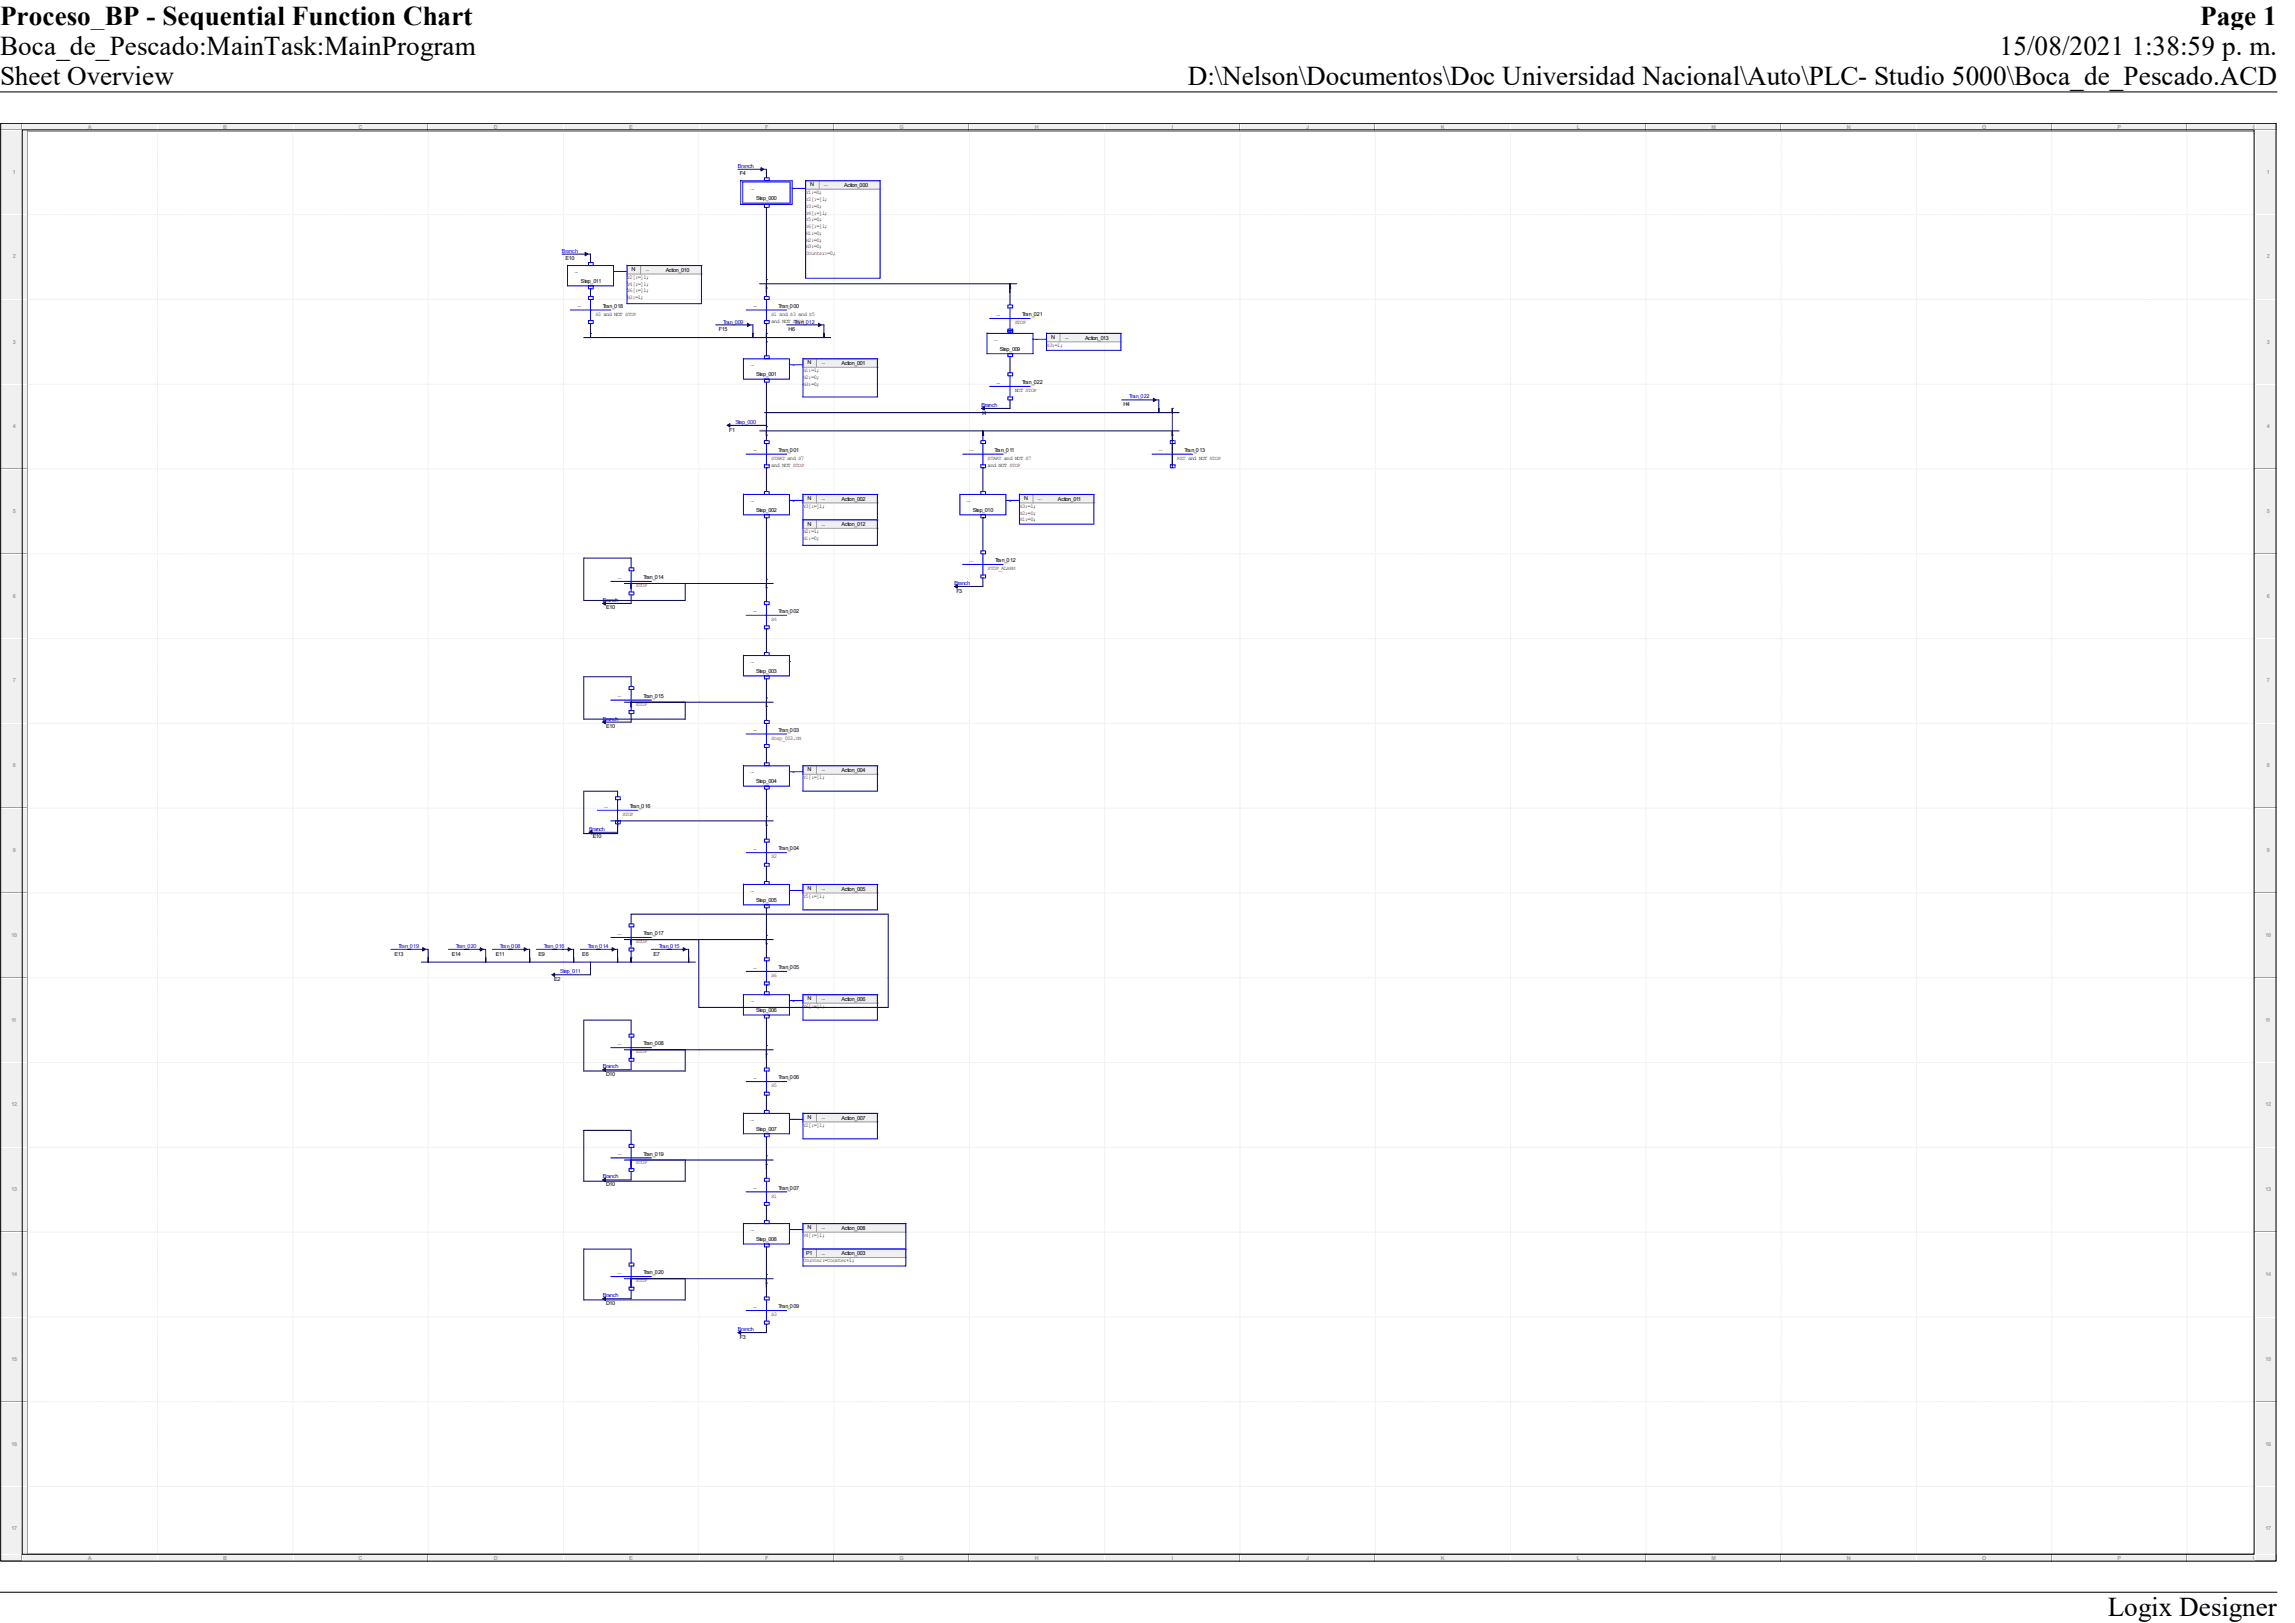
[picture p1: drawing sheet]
<svg xmlns="http://www.w3.org/2000/svg" width="297mm" height="210mm" viewBox="0 0 297 210" stroke-linecap="round" stroke-linejoin="round" font-family="sans-serif">
<defs><g id="words">
<g font-size="3.5">
<text x="0" y="3.2">Proceso_BP - Sequential Function Chart</text>
<text x="284.7" y="3.2">Page 1</text>
<text x="0" y="7.1">Boca_de_Pescado:MainTask:MainProgram</text>
<text x="0" y="11">Sheet Overview</text>
<text x="153.7" y="11">D:\Nelson\Documentos\Doc Universidad Nacional\Auto\PLC- Studio 5000\Boca_de_Pescado.ACD</text>
<text x="258.8" y="7.1">15/08/2021 1:38:59 p. m.</text>
<text x="272.8" y="209.2">Logix Designer</text>
</g>
<g font-size=".7" fill="#a0a0a0">
<text x="11.4" y="16.7">A</text>
<text x="28.9" y="16.7">B</text>
<text x="46.4" y="16.7">C</text>
<text x="63.9" y="16.7">D</text>
<text x="81.4" y="16.7">E</text>
<text x="99" y="16.7">F</text>
<text x="116.4" y="16.7">G</text>
<text x="133.9" y="16.7">H</text>
<text x="151.6" y="16.7">I</text>
<text x="169" y="16.7">J</text>
<text x="186.5" y="16.7">K</text>
<text x="204.1" y="16.7">L</text>
<text x="221.5" y="16.7">M</text>
<text x="239" y="16.7">N</text>
<text x="256.5" y="16.7">O</text>
<text x="274" y="16.7">P</text>
<text x="291.5" y="16.7">Q</text>
<text x="1.7" y="22.5">1</text>
<text x="293.4" y="22.5">1</text>
<text x="1.7" y="33.4">2</text>
<text x="293.4" y="33.4">2</text>
<text x="1.7" y="44.4">3</text>
<text x="293.4" y="44.4">3</text>
<text x="1.7" y="55.4">4</text>
<text x="293.4" y="55.4">4</text>
<text x="1.7" y="66.4">5</text>
<text x="293.4" y="66.4">5</text>
<text x="1.7" y="77.3">6</text>
<text x="293.4" y="77.3">6</text>
<text x="1.7" y="88.3">7</text>
<text x="293.4" y="88.3">7</text>
<text x="1.7" y="99.3">8</text>
<text x="293.4" y="99.3">8</text>
<text x="1.7" y="110.3">9</text>
<text x="293.4" y="110.3">9</text>
<text x="1.5" y="121.2">10</text>
<text x="293.2" y="121.2">10</text>
<text x="1.5" y="132.2">11</text>
<text x="293.2" y="132.2">11</text>
<text x="1.5" y="143.2">12</text>
<text x="293.2" y="143.2">12</text>
<text x="1.5" y="154.1">13</text>
<text x="293.2" y="154.1">13</text>
<text x="1.5" y="165.1">14</text>
<text x="293.2" y="165.1">14</text>
<text x="1.5" y="176.1">15</text>
<text x="293.2" y="176.1">15</text>
<text x="1.5" y="187.1">16</text>
<text x="293.2" y="187.1">16</text>
<text x="1.5" y="198">17</text>
<text x="11.4" y="201.9">A</text>
<text x="28.9" y="201.9">B</text>
<text x="46.4" y="201.9">C</text>
<text x="63.9" y="201.9">D</text>
<text x="81.4" y="201.9">E</text>
<text x="99" y="201.9">F</text>
<text x="116.4" y="201.9">G</text>
<text x="133.9" y="201.9">H</text>
<text x="151.6" y="201.9">I</text>
<text x="169" y="201.9">J</text>
<text x="186.5" y="201.9">K</text>
<text x="204.1" y="201.9">L</text>
<text x="221.5" y="201.9">M</text>
<text x="239" y="201.9">N</text>
<text x="256.5" y="201.9">O</text>
<text x="274" y="201.9">P</text>
<text x="291.5" y="201.9">Q</text>
<text x="293.2" y="198">17</text>
</g>
<g font-size=".7" fill="#00f">
<text x="95.5" y="21.7">Branch</text>
<text x="72.7" y="32.7">Branch</text>
<text x="93.6" y="41.9">Tran_009</text>
<text x="102.8" y="41.9">Tran_012</text>
<text x="127" y="52.7">Branch</text>
<text x="146.1" y="51.6">Tran_022</text>
<text x="95.2" y="54.9">Step_000</text>
<text x="78" y="77.9">Branch</text>
<text x="123.5" y="75.7">Branch</text>
<text x="78" y="93.3">Branch</text>
<text x="76.2" y="107.5">Branch</text>
<text x="51.6" y="122.6">Tran_019</text>
<text x="59" y="122.6">Tran_020</text>
<text x="64.7" y="122.6">Tran_008</text>
<text x="70.4" y="122.6">Tran_016</text>
<text x="72.5" y="125.9">Step_011</text>
<text x="76.1" y="122.6">Tran_014</text>
<text x="85.3" y="122.6">Tran_015</text>
<text x="78" y="138.2">Branch</text>
<text x="78" y="152.5">Branch</text>
<text x="78" y="167.9">Branch</text>
<text x="95.5" y="172.3">Branch</text>
</g>
<g font-size=".7">
<text x="95.8" y="22.7">F4</text>
<text x="97.1" y="24.6">...</text>
<text x="97.9" y="25.8">Step_000</text>
<text x="103" y="24.6">-</text>
<text x="104.9" y="24.1">N</text>
<text x="106.6" y="24.1">...</text>
<text x="109.3" y="24.2">Action_000</text>
<text x="73.2" y="33.7">E10</text>
<text x="74.3" y="35.3">...</text>
<text x="79.8" y="35.4">-</text>
<text x="81.7" y="35.1">N</text>
<text x="83.5" y="35.1">...</text>
<text x="86.1" y="35.2">Action_010</text>
<text x="74.7" y="39.8">...</text>
<text x="75.2" y="36.6">Step_011</text>
<text x="78" y="39.8">Tran_018</text>
<text x="97.5" y="39.8">...</text>
<text x="99.8" y="41.7">and NOT STOP</text>
<text x="100.8" y="39.8">Tran_000</text>
<text x="128.9" y="40.9">...</text>
<text x="132.3" y="40.9">Tran_021</text>
<text x="93" y="42.8">F15</text>
<text x="97.1" y="47.4">...</text>
<text x="102.1" y="42.8">H6</text>
<text x="102.6" y="47.5">-</text>
<text x="104.5" y="47.2">N</text>
<text x="106.3" y="47.2">...</text>
<text x="108.9" y="47.2">Action_001</text>
<text x="128.6" y="44.1">...</text>
<text x="129.4" y="45.4">Step_009</text>
<text x="134.1" y="44.2">-</text>
<text x="136.1" y="43.9">N</text>
<text x="137.8" y="43.9">...</text>
<text x="140.4" y="43.9">Action_013</text>
<text x="97.9" y="48.6">Step_001</text>
<text x="127.1" y="53.6">I4</text>
<text x="128.9" y="49.7">...</text>
<text x="131.3" y="50.8">NOT STOP</text>
<text x="132.3" y="49.7">Tran_022</text>
<text x="145.4" y="52.5">H4</text>
<text x="94.4" y="55.8">F1</text>
<text x="97.5" y="58.4">...</text>
<text x="100.8" y="58.5">Tran_001</text>
<text x="125.4" y="58.4">...</text>
<text x="128.7" y="58.5">Tran_011</text>
<text x="150" y="58.4">...</text>
<text x="153.3" y="58.5">Tran_013</text>
<text x="97.1" y="64.9">...</text>
<text x="99.8" y="60.4">and NOT STOP</text>
<text x="102.6" y="65">-</text>
<text x="104.5" y="64.7">N</text>
<text x="106.3" y="64.7">...</text>
<text x="108.9" y="64.8">Action_002</text>
<text x="125.1" y="64.9">...</text>
<text x="127.8" y="60.4">and NOT STOP</text>
<text x="130.6" y="65">-</text>
<text x="132.5" y="64.7">N</text>
<text x="134.3" y="64.7">...</text>
<text x="136.9" y="64.8">Action_011</text>
<text x="97.9" y="66.2">Step_002</text>
<text x="104.5" y="68">N</text>
<text x="106.3" y="68">...</text>
<text x="108.9" y="68.1">Action_012</text>
<text x="125.9" y="66.2">Step_010</text>
<text x="79.9" y="74.9">...</text>
<text x="83.3" y="74.9">Tran_014</text>
<text x="123.8" y="76.7">F3</text>
<text x="125.4" y="72.7">...</text>
<text x="128.8" y="72.7">Tran_012</text>
<text x="78.4" y="78.9">E10</text>
<text x="97.5" y="79.2">...</text>
<text x="100.8" y="79.3">Tran_002</text>
<text x="97.1" y="85.8">...</text>
<text x="97.9" y="87">Step_003</text>
<text x="78.4" y="94.2">E10</text>
<text x="79.9" y="90.3">...</text>
<text x="83.3" y="90.3">Tran_015</text>
<text x="97.5" y="94.6">...</text>
<text x="100.8" y="94.7">Tran_003</text>
<text x="97.1" y="100.1">...</text>
<text x="97.9" y="101.3">Step_004</text>
<text x="102.6" y="100.1">-</text>
<text x="104.5" y="99.8">N</text>
<text x="106.3" y="99.8">...</text>
<text x="108.9" y="99.9">Action_004</text>
<text x="78.2" y="104.5">...</text>
<text x="81.5" y="104.6">Tran_016</text>
<text x="76.7" y="108.5">E10</text>
<text x="97.5" y="110">...</text>
<text x="100.8" y="110">Tran_004</text>
<text x="97.1" y="115.4">...</text>
<text x="97.9" y="116.7">Step_005</text>
<text x="102.6" y="115.5">-</text>
<text x="104.5" y="115.2">N</text>
<text x="106.3" y="115.2">...</text>
<text x="108.9" y="115.3">Action_005</text>
<text x="51.1" y="123.7">E13</text>
<text x="58.5" y="123.7">E14</text>
<text x="64.2" y="123.7">E11</text>
<text x="69.7" y="123.7">E9</text>
<text x="75.4" y="123.7">E6</text>
<text x="79.9" y="120.9">...</text>
<text x="83.3" y="121">Tran_017</text>
<text x="84.6" y="123.7">E7</text>
<text x="97.5" y="125.3">...</text>
<text x="100.8" y="125.4">Tran_005</text>
<text x="71.7" y="127">E2</text>
<text x="97.1" y="129.7">...</text>
<text x="97.9" y="130.9">Step_006</text>
<text x="102.6" y="129.8">-</text>
<text x="104.5" y="129.5">N</text>
<text x="106.3" y="129.5">...</text>
<text x="108.9" y="129.5">Action_006</text>
<text x="79.9" y="135.2">...</text>
<text x="83.3" y="135.3">Tran_008</text>
<text x="78.4" y="139.2">D10</text>
<text x="97.5" y="139.6">...</text>
<text x="100.8" y="139.7">Tran_006</text>
<text x="79.9" y="149.5">...</text>
<text x="83.3" y="149.5">Tran_019</text>
<text x="97.1" y="145">...</text>
<text x="97.9" y="146.3">Step_007</text>
<text x="102.6" y="145.1">-</text>
<text x="104.5" y="144.8">N</text>
<text x="106.3" y="144.8">...</text>
<text x="108.9" y="144.9">Action_007</text>
<text x="78.4" y="153.5">D10</text>
<text x="97.5" y="153.9">...</text>
<text x="100.8" y="153.9">Tran_007</text>
<text x="97.1" y="159.3">...</text>
<text x="97.9" y="160.6">Step_008</text>
<text x="102.6" y="159.3">-</text>
<text x="104.5" y="159.1">N</text>
<text x="106.3" y="159.1">...</text>
<text x="108.9" y="159.1">Action_008</text>
<text x="79.9" y="164.8">...</text>
<text x="83.3" y="164.9">Tran_020</text>
<text x="104.4" y="162.4">P1</text>
<text x="106.3" y="162.4">...</text>
<text x="108.9" y="162.4">Action_003</text>
<text x="78.4" y="168.9">D10</text>
<text x="95.8" y="173.2">F3</text>
<text x="97.5" y="169.2">...</text>
<text x="100.8" y="169.3">Tran_009</text>
</g>
<g font-size=".7" fill="#800000">
<text x="104.3" y="25.1">Y1:=0;</text>
<text x="104.3" y="26">Y2[:=]1;</text>
<text x="104.3" y="26.9">Y3:=0;</text>
<text x="104.3" y="27.8">Y4[:=]1;</text>
<text x="104.3" y="28.6">Y5:=0;</text>
<text x="104.3" y="29.5">Y6[:=]1;</text>
<text x="104.3" y="30.4">H1:=0;</text>
<text x="104.3" y="31.3">H2:=0;</text>
<text x="104.3" y="32.1">H3:=0;</text>
<text x="104.3" y="33">Counter:=0;</text>
<text x="77" y="40.9">S3 and NOT STOP</text>
<text x="81.2" y="36.1">Y2[:=]1;</text>
<text x="81.2" y="37">Y4[:=]1;</text>
<text x="81.2" y="37.8">Y6[:=]1;</text>
<text x="81.2" y="38.7">H3:=1;</text>
<text x="99.8" y="40.9">S1 and S3 and S5</text>
<text x="131.3" y="42">STOP</text>
<text x="135.4" y="44.9">H3:=1;</text>
<text x="103.9" y="48.2">H1:=1;</text>
<text x="103.9" y="49">H2:=0;</text>
<text x="103.9" y="49.9">H3:=0;</text>
<text x="99.8" y="59.5">START and S7</text>
<text x="127.8" y="59.5">START and NOT S7</text>
<text x="152.3" y="59.5">RST and NOT STOP</text>
<text x="103.9" y="65.7">Y3[:=]1;</text>
<text x="132" y="65.7">H3:=1;</text>
<text x="103.9" y="69">H2:=1;</text>
<text x="103.9" y="69.9">H1:=0;</text>
<text x="132" y="66.6">H2:=0;</text>
<text x="132" y="67.5">H1:=0;</text>
<text x="82.3" y="76">STOP</text>
<text x="127.8" y="73.8">STOP_ALARM</text>
<text x="99.8" y="80.3">S4</text>
<text x="82.3" y="91.4">STOP</text>
<text x="99.8" y="95.7">Step_003.DN</text>
<text x="103.9" y="100.8">Y1[:=]1;</text>
<text x="80.6" y="105.6">STOP</text>
<text x="99.8" y="111.1">S2</text>
<text x="103.9" y="116.2">Y5[:=]1;</text>
<text x="82.3" y="122">STOP</text>
<text x="99.8" y="126.4">S6</text>
<text x="103.9" y="130.4">Y6[:=]1;</text>
<text x="82.3" y="136.3">STOP</text>
<text x="99.8" y="140.7">S5</text>
<text x="103.9" y="145.8">Y2[:=]1;</text>
<text x="82.3" y="150.6">STOP</text>
<text x="99.8" y="155">S1</text>
<text x="103.9" y="160.1">Y4[:=]1;</text>
<text x="82.3" y="165.9">STOP</text>
<text x="103.9" y="163.4">Counter:=Counter+1;</text>
<text x="99.8" y="170.3">S3</text>
</g>
</g></defs>
<path d="M0 11.9h294.7" fill="none" stroke="#000" stroke-width=".13"/>
<path d="M272.8 206h21.9v4h-21.9z" fill="#fff"/>
<path d="M0 206h294.7" fill="none" stroke="#000" stroke-width=".13"/>
<g fill="none" stroke="#fff" stroke-width=".13">
<path d="M20.4 16.8v184.3M37.9 16.8v184.3M55.4 16.8v184.3M72.9 16.8v184.3M90.4 16.8v184.3M107.9 16.8v184.3M125.5 16.8v184.3M143 16.8v184.3M160.5 16.8v184.3M178 16.8v184.3M195.5 16.8v184.3M213 16.8v184.3"/>
<path d="M230.5 16.8v184.3M248 16.8v184.3M265.5 16.8v184.3M283 16.8v184.3M291.8 16.8h-288.9v184.3M2.9 27.8h288.9M2.9 38.7h288.9M2.9 49.7h288.9M2.9 60.7h288.9M2.9 71.7h288.9M2.9 82.6h288.9M2.9 93.6h288.9"/>
<path d="M2.9 104.6h288.9M2.9 115.5h288.9M2.9 126.5h288.9M2.9 137.5h288.9M2.9 148.5h288.9M2.9 159.4h288.9M2.9 170.4h288.9M2.9 181.4h288.9M2.9 192.3h288.9"/>
</g>
<g fill="none" stroke="#f0f0f0" stroke-width=".13">
<path d="M20.4 16.8v184.3M37.9 16.8v184.3M55.4 16.8v184.3M72.9 16.8v184.3M90.4 16.8v184.3M107.9 16.8v184.3M125.5 16.8v184.3M143 16.8v184.3M160.5 16.8v184.3M178 16.8v184.3M195.5 16.8v184.3M213 16.8v184.3"/>
<path d="M230.5 16.8v184.3M248 16.8v184.3M265.5 16.8v184.3M283 16.8v184.3M291.8 16.8h-288.9v184.3M2.9 27.8h288.9M2.9 38.7h288.9M2.9 49.7h288.9M2.9 60.7h288.9M2.9 71.7h288.9M2.9 82.6h288.9M2.9 93.6h288.9"/>
<path d="M2.9 104.6h288.9M2.9 115.5h288.9M2.9 126.5h288.9M2.9 137.5h288.9M2.9 148.5h288.9M2.9 159.4h288.9M2.9 170.4h288.9M2.9 181.4h288.9M2.9 192.3h288.9"/>
</g>
<path d="M2.9 16.8h288.9v184.3h-288.9z" fill="none" stroke="#646464" stroke-width=".18"/>
<path d="M75.5 43.7h32M76.4 43.1v.6M97.4 43.1v.6M98.3 55.8h54.3M99.2 43.1v1.2M99.2 55.2v1.2M106.6 43.1v.6M127.2 55.8v.6M151.7 55.8v.6" fill="none" stroke="#000080" stroke-width=".13"/>
<g fill="none" stroke="#00f" stroke-width=".13">
<path d="M96.2 46.4v2.7h6v-2.7h-6M96.6 58.8h5.2M98.9 46h.5M98.9 46.1v.3M98.9 49.1v.3M98.9 49.4h.5M98.9 57h.5M99.2 57.4v2.7M99.5 46v.4M99.5 49.1v.3M99.5 57v.4h-.6v-.3M102.2 47.2h1.7"/>
<path d="M124.6 58.8h5.2M126.9 57h.6M127.2 57.4v2.7M127.6 57v.4h-.7v-.3M149.1 58.8h5.2M151.5 57h.5M151.7 57.4v2.7M152.1 57v.4h-.6v-.3M98.9 60.5v-.4h.6v.4M98.9 60.5h.5M126.9 60.5h.6M126.9 60.5v-.4h.7v.4"/>
<path d="M151.5 60.5h.5M151.5 60.5v-.4h.6v.4"/>
</g>
<path d="M103.9 64h1.8v1.1h-1.8z" fill="#f0f0f0"/>
<path d="M105.7 64h-1.8v1.1h1.8" fill="none" stroke="#a0a0a0" stroke-width=".13"/>
<path d="M105.7 64h7.8v1.1h-7.8z" fill="#f0f0f0"/>
<path d="M113.5 64h.1M113.5 65.1h.1M113.5 64h-7.8v1.1h7.8M113.5 64v1.1" fill="none" stroke="#a0a0a0" stroke-width=".13"/>
<path d="M103.9 63.9v3.4h9.6v-3.3h-9.6" fill="none" stroke="#00f" stroke-width=".13"/>
<path d="M103.9 67.3h1.8v1.1h-1.8z" fill="#f0f0f0"/>
<path d="M105.7 67.3h-1.8v1.1h1.8" fill="none" stroke="#a0a0a0" stroke-width=".13"/>
<path d="M105.7 67.3h7.8v1.1h-7.8z" fill="#f0f0f0"/>
<path d="M113.5 67.3h.1M113.5 68.4h.1M113.5 67.3h-7.8v1.1h7.8M113.5 67.3v1.1" fill="none" stroke="#a0a0a0" stroke-width=".13"/>
<g fill="none" stroke="#00f" stroke-width=".13">
<path d="M79 75.2h5.3M81.4 76.9v-.3h.6v.4M81.4 73.5h.5M81.4 77h.5M81.7 73.9v2.7M82 73.5v.4h-.6v-.4M96.2 63.9v2.7h6v-2.6h-6M96.6 79.6h5.2M98.9 63.6h.5M98.9 63.7v.3M98.9 66.6v.3M98.9 67h.5"/>
<path d="M98.9 77.9h.5M99.2 78.2v2.8M99.5 63.6v.4M99.5 66.6v.4M99.5 77.9v.3h-.6v-.3M102.2 64.8h1.7M103.9 67.2v3.4h9.6v-3.3h-9.6M124.2 63.9v2.7h6v-2.6h-6M124.6 73h5.2M126.9 63.6h.6M126.9 67h.6M126.9 74.7v-.3h.7v.4"/>
<path d="M126.9 63.7v.3M126.9 66.6v.3M126.9 71.3h.6M126.9 74.8h.6M127.2 71.7v2.7M127.6 63.6v.4M127.6 66.6v.4M127.6 71.3v.4h-.7v-.4M130.2 64.8h1.7M79 90.6h5.3M81.4 92.3v-.3h.6v.3M81.4 88.8h.5"/>
<path d="M81.4 92.3h.5M81.7 89.2v2.8M82 88.8v.4h-.6v-.3M96.2 84.8v2.7h6v-2.7h-6M96.6 95h5.2M98.9 81.3v-.3h.6v.4M98.9 96.7v-.4h.6v.4M98.9 84.5v.3M98.9 87.5v.3M98.9 81.4h.5M98.9 84.4h.5M98.9 87.8h.5"/>
<path d="M98.9 93.2h.5M98.9 96.7h.5M99.2 93.6v2.7M99.5 84.4v.4M99.5 87.5v.3M99.5 93.2v.4h-.6v-.3M102.2 85.6h.1"/>
</g>
<path d="M80.8 75.5h19.3M81.7 75.5v.6M99.2 75v1.1M80.8 90.9h19.3M81.7 90.9v.6M99.2 90.3v1.2" fill="none" stroke="#000080" stroke-width=".13"/>
<path d="M103.9 99.1h1.8v1.1h-1.8z" fill="#f0f0f0"/>
<path d="M105.7 99.1h-1.8v1.1h1.8" fill="none" stroke="#a0a0a0" stroke-width=".13"/>
<path d="M105.7 99.1h7.8v1.1h-7.8z" fill="#f0f0f0"/>
<path d="M113.5 99.1h.1M113.5 99.1h-7.8v1.1h7.8M113.5 99.1v1.1M113.5 100.2h.1" fill="none" stroke="#a0a0a0" stroke-width=".13"/>
<g fill="none" stroke="#00f" stroke-width=".13">
<path d="M96.2 99v2.7h6v-2.6h-6M98.9 98.7h.5M98.9 98.8v.3M99.5 98.7v.4M102.2 99.9h1.7M103.9 99v3.4h9.6v-3.3h-9.6M77.3 104.9h5.3M79.7 106.6v-.4h.6v.4M79.7 103.1h.5M79.7 106.6h.5M79.9 103.5v2.7M80.3 103.1v.4h-.6v-.3"/>
<path d="M96.6 110.3h5.2M98.9 112v-.3h.6v.4M98.9 101.7v.4M98.9 102.1h.5M98.9 108.6h.5M98.9 112.1h.5M99.2 109v2.7M99.5 101.7v.4M99.5 108.6v.4h-.6v-.4"/>
</g>
<path d="M79 106.2h21.1M79.9 106.2v.6M99.2 105.7v1.1" fill="none" stroke="#000080" stroke-width=".13"/>
<path d="M103.9 114.5h1.8v1.1h-1.8z" fill="#f0f0f0"/>
<path d="M105.7 114.5h-1.8v1h1.8" fill="none" stroke="#a0a0a0" stroke-width=".13"/>
<path d="M105.7 114.5h7.8v1.1h-7.8z" fill="#f0f0f0"/>
<path d="M113.5 114.5h.1M113.5 115.5h.1M113.5 114.5h-7.8v1h7.8M113.5 114.5v1" fill="none" stroke="#a0a0a0" stroke-width=".13"/>
<g fill="none" stroke="#00f" stroke-width=".13">
<path d="M81.4 119.6h.5M81.7 119.9v2.8M82 119.6v.3h-.6v-.3M96.2 114.4v2.7h6v-2.6h-6M98.9 114.1h.5M98.9 114.1v.4M98.9 117.1v.3M98.9 117.5h.5M99.5 114.1v.4M99.5 117.1v.4M102.2 115.2h1.7M103.9 114.4v3.3h9.6v-3.2h-9.6"/>
<path d="M79 121.3h5.3M81.4 123v-.3h.6v.4M81.4 123.1h.5M96.6 125.7h5.2M98.9 127.4v-.3h.6v.4M98.9 123.9h.5M98.9 127.5h.5M99.2 124.3v2.8M99.5 123.9v.4h-.6v-.3"/>
</g>
<path d="M74.2 123.9v.6M79.9 123.9v.6M80.8 121.6h19.3M81.7 121.6v.6M81.7 123.9v.6M89.1 123.9v.6M99.2 121v1.2" fill="none" stroke="#000080" stroke-width=".13"/>
<path d="M103.9 128.7h1.8v1.1h-1.8z" fill="#f0f0f0"/>
<path d="M105.7 128.7h-1.8v1.1h1.8" fill="none" stroke="#a0a0a0" stroke-width=".13"/>
<path d="M105.7 128.7h7.8v1.1h-7.8z" fill="#f0f0f0"/>
<path d="M113.5 128.7h.1M113.5 129.8h.1M113.5 128.7h-7.8v1.1h7.8M113.5 128.7v1.1" fill="none" stroke="#a0a0a0" stroke-width=".13"/>
<g fill="none" stroke="#00f" stroke-width=".13">
<path d="M96.2 128.7v2.6h6v-2.6h-6M96.6 140h5.2M98.9 128.3h.5M98.9 128.4v.3M98.9 131.3v.4M98.9 131.7h.5M98.9 138.2h.5M99.2 138.6v2.7M99.5 128.3v.4M99.5 131.3v.4M99.5 138.2v.4h-.6v-.3M102.2 129.5h1.7"/>
<path d="M103.9 128.7v3.3h9.6v-3.3h-9.6M98.9 141.7v-.4h.6v.4M98.9 141.7h.5"/>
</g>
<path d="M103.9 144.1h1.8v1.1h-1.8z" fill="#f0f0f0"/>
<path d="M105.7 144.1h-1.8v1.1h1.8" fill="none" stroke="#a0a0a0" stroke-width=".13"/>
<path d="M105.7 144.1h7.8v1.1h-7.8z" fill="#f0f0f0"/>
<path d="M113.5 144.1h.1M113.5 145.2h.1M113.5 144.1h-7.8v1.1h7.8M113.5 144.1v1.1" fill="none" stroke="#a0a0a0" stroke-width=".13"/>
<g fill="none" stroke="#00f" stroke-width=".13">
<path d="M96.2 144v2.7h6v-2.6h-6M96.6 154.2h5.2M98.9 155.9v-.3h.6v.4M98.9 143.7h.5M98.9 143.7v.4M98.9 146.7v.3M98.9 147.1h.5M98.9 152.5h.5M98.9 156h.5M99.2 152.9v2.7M99.5 143.7v.4M99.5 146.7v.4"/>
<path d="M99.5 152.5v.4h-.6v-.4M102.2 144.8h1.7M103.9 144v3.4h9.6v-3.3h-9.6"/>
</g>
<path d="M103.9 158.3h1.8v1.1h-1.8z" fill="#f0f0f0"/>
<path d="M105.7 158.3h-1.8v1.1h1.8" fill="none" stroke="#a0a0a0" stroke-width=".13"/>
<path d="M105.7 158.3h11.5v1.1h-11.5z" fill="#f0f0f0"/>
<path d="M117.2 158.3h.1M117.2 159.4h.1M117.2 158.3h-11.5v1.1h11.5M117.2 158.3v1.1" fill="none" stroke="#a0a0a0" stroke-width=".13"/>
<path d="M103.9 158.3v3.3h13.3v-3.3h-13.3" fill="none" stroke="#00f" stroke-width=".13"/>
<path d="M103.9 161.6h1.8v1.1h-1.8z" fill="#f0f0f0"/>
<path d="M105.7 161.6h-1.8v1.1h1.8" fill="none" stroke="#a0a0a0" stroke-width=".13"/>
<path d="M105.7 161.6h11.5v1.1h-11.5z" fill="#f0f0f0"/>
<path d="M117.2 161.6h.1M117.2 162.7h.1M117.2 161.6h-11.5v1.1h11.5M117.2 161.6v1.1" fill="none" stroke="#a0a0a0" stroke-width=".13"/>
<g fill="none" stroke="#00f" stroke-width=".13">
<path d="M73.4 34.3v2.7h6v-2.6h-6M76.2 34h.5M76.2 34v.4M76.2 37v.3M76.2 37.4h.5M76.2 38.4h.5M76.4 38.7v2.8M76.8 34v.4M76.8 37v.4M76.8 38.4v.3h-.6v-.3M79.4 35.1h1.8M73.8 40.1h5.2"/>
<path d="M76.2 41.8v-.3h.6v.4M76.2 41.9h.5M79 135.6h5.3M81.4 137.3v-.4h.6v.4M81.4 133.8h.5M81.4 137.3h.5M81.7 134.2v2.7M82 133.8v.4h-.6v-.3M79 149.8h5.3M81.4 151.5v-.3h.6v.4M81.4 148.1h.5M81.4 151.6h.5"/>
<path d="M81.7 148.5v2.7M82 148.1v.4h-.6v-.4M96.2 158.3v2.7h6v-2.7h-6M98.9 158h.5M98.9 158v.3M99.5 158v.3M102.2 159.1h1.7M79 165.2h5.3M81.4 166.9v-.3h.6v.3M81.4 163.4h.5M81.4 166.9h.5M81.7 163.8v2.8"/>
<path d="M82 163.4v.4h-.6v-.3M96.6 169.6h5.2M98.9 171.3v-.3h.6v.3M98.9 161v.3M98.9 161.4h.5M98.9 167.8h.5M98.9 171.3h.5M99.2 168.2v2.8M99.5 161v.4M99.5 167.8v.4h-.6v-.3M103.9 161.6v2.2h13.3v-2.2h-13.3"/>
</g>
<g fill="none" stroke="#000080" stroke-width=".13">
<path d="M72.7 32.9h3.7v1.1M76.4 37.4h.1M76.4 37.4v1M76.4 43.1h.1M76.4 41.9v1.2M92.6 42h4.8v1.1M99.2 43.1h.1M99.2 55.2h.1M99.2 56.3h.1M99.2 44.2h.1M99.2 41.9v1.2M99.2 44.2v1.8"/>
<path d="M99.2 49.4v5.8M99.2 56.3v.7M101.8 42h4.8v1.1M127.2 56.3h.1M127.2 56.3v.7M151.7 56.3h.1M151.7 56.3v.7M81.7 73.5v-1.3h-6.2v5.5h13.2v-2.2h-7v.6M81.7 77v1.1h-3.7M99.2 60.5h.1M99.2 76.1h.1M99.2 75h.1"/>
<path d="M99.2 60.5v3.1M99.2 67v8M99.2 76.1v1.8M127.2 60.5h.1M127.2 67h.1M127.2 60.5v3.1M127.2 67v4.3M127.2 74.8v1.1h-3.7M81.7 88.8v-1.2h-6.2v5.5h13.2v-2.2h-7v.5M81.7 92.3v1.1h-3.7M99.2 81.4h.1M99.2 91.4h.1"/>
<path d="M99.2 96.7h.1M99.2 90.3h.1M99.2 81.4v3M99.2 87.8v2.5M99.2 91.4v1.8M99.2 96.7v2M76.2 107.7h3.7M79.9 103.1v-.7h-4.4v5.5h4.4v-1.3M81.7 119.6v-1.3h33.2v12.1h-24.5v-8.8h-8.7v.5M99.2 106.8h.1M99.2 114.1h.1M99.2 105.7h.1"/>
<path d="M99.2 102.1v3.6M99.2 106.8v1.8M99.2 112.1v2M99.2 117.5v3.5M50.6 122.8h4.8v1.7M54.5 124.5h35.5M58 122.8h4.9v1.7M63.7 122.8h4.8v1.7M69.4 122.8h4.8v1.7M75.1 122.8h4.8v1.7M76.4 124.5v1.6h-5M80.8 135.8h19.3"/>
<path d="M81.7 123.9h.1M81.7 123.1v1.4M81.7 133.8v-1.8h-6.2v6.6h13.2v-2.8M81.7 135.8v1.2M81.7 137.3v1.1h-3.7M84.3 122.8h4.8v1.7M99.2 121h.1M99.2 122.1h.1M99.2 127.5h.1M99.2 135.3h.1M99.2 136.4h.1M99.2 122.1v1.8"/>
<path d="M99.2 127.5v.8M99.2 131.7v6.5M80.8 150.1h19.3M81.7 148.1v-1.8h-6.2v6.6h13.2v-2.8M81.7 150.1v1.2M81.7 151.6v1.1h-3.7M99.2 141.7h.1M99.2 156h.1M99.2 149.6h.1M99.2 150.7h.1M99.2 141.7v2M99.2 147.1v5.4"/>
<path d="M99.2 156v2M80.8 165.5h19.3M81.7 163.4v-1.8h-6.2v6.6h13.2v-2.7M81.7 165.5v1.1M81.7 166.9v1.1h-3.7M99.2 164.9h.1M99.2 166h.1M99.2 161.4v6.4M99.2 171.3v1.1h-3.7"/>
</g>
<g fill="#000080" stroke="#000080" stroke-width=".13">
<path d="M88.4 122.6l.4 .2-.4 .3z"/>
<path d="M78 93.4l.3-.2v.5z"/>
<path d="M73.5 122.6l.4 .2-.4 .3z"/>
<path d="M76.2 107.7l.4-.2v.4z"/>
<path d="M79.2 122.6l.4 .2-.4 .3z"/>
<path d="M78 78.1l.3-.2v.4z"/>
<path d="M75.7 32.7l.4 .2-.4 .2z"/>
<path d="M71.4 126.1l.4-.2v.5z"/>
<path d="M96.7 41.8l.4 .2-.4 .3z"/>
<path d="M95.5 172.4l.4-.2v.5z"/>
<path d="M105.9 41.8l.4 .2-.4 .3z"/>
<path d="M123.5 75.9l.4-.2v.4z"/>
<path d="M67.8 122.6l.4 .2-.4 .3z"/>
<path d="M78 138.4l.3-.2v.4z"/>
<path d="M54.7 122.6l.4 .2-.4 .3z"/>
<path d="M78 152.7l.3-.2v.4z"/>
<path d="M62.2 122.6l.3 .2-.3 .3z"/>
<path d="M78 168l.3-.2v.5z"/>
</g>
<path d="M103.9 46.4h1.8v1.1h-1.8z" fill="#f0f0f0"/>
<path d="M105.7 46.4h-1.8v1.1h1.8" fill="none" stroke="#a0a0a0" stroke-width=".13"/>
<path d="M105.7 46.4h7.8v1.1h-7.8z" fill="#f0f0f0"/>
<path d="M113.5 46.4h.1M113.5 47.5h.1M113.5 46.4h-7.8v1.1h7.8M113.5 46.4v1.1" fill="none" stroke="#a0a0a0" stroke-width=".13"/>
<path d="M95.9 23.3v3.2h6.6v-3.1h-6.6M96.1 23.5v2.8h6.2v-2.7h-6.2M98.9 23h.5M98.9 23.1v.3M98.9 26.5v.3M98.9 26.8h.5M99.5 23v.4M99.5 26.5v.3M102.5 24.4h1.8M103.9 46.4v5h9.6v-5h-9.6" fill="none" stroke="#00f" stroke-width=".13"/>
<path d="M104.3 23.4h1.7v1.1h-1.7z" fill="#f0f0f0"/>
<path d="M106 23.4h-1.7v1.1h1.7" fill="none" stroke="#a0a0a0" stroke-width=".13"/>
<path d="M106 23.4h7.9v1.1h-7.9z" fill="#f0f0f0"/>
<path d="M113.9 23.4h.1M113.9 24.5h.1M113.9 23.4h-7.9v1.1h7.9M113.9 23.4v1.1" fill="none" stroke="#a0a0a0" stroke-width=".13"/>
<path d="M98.9 38.4h.5M99.2 38.7v2.8M99.5 38.4v.3h-.6v-.3M104.3 23.3v12.7h9.6v-12.6h-9.6M96.6 40.1h5.2M98.9 41.8v-.3h.6v.4M98.9 41.9h.5" fill="none" stroke="#00f" stroke-width=".13"/>
<path d="M81.2 34.4h1.7v1.1h-1.7z" fill="#f0f0f0"/>
<path d="M82.9 34.4h-1.7v1.1h1.7" fill="none" stroke="#a0a0a0" stroke-width=".13"/>
<path d="M82.9 34.4h7.9v1.1h-7.9z" fill="#f0f0f0"/>
<path d="M90.8 34.4h.1M90.8 35.5h.1M90.8 34.4h-7.9v1.1h7.9M90.8 34.4v1.1" fill="none" stroke="#a0a0a0" stroke-width=".13"/>
<path d="M81.2 34.3v5h9.6v-4.9h-9.6" fill="none" stroke="#00f" stroke-width=".13"/>
<path d="M132 64h1.7v1.1h-1.7z" fill="#f0f0f0"/>
<path d="M133.7 64h-1.8v1.1h1.8" fill="none" stroke="#a0a0a0" stroke-width=".13"/>
<path d="M133.7 64h7.9v1.1h-7.9z" fill="#f0f0f0"/>
<path d="M141.6 64h.1M141.6 65.1h.1M141.6 64h-7.9v1.1h7.9M141.6 64v1.1" fill="none" stroke="#a0a0a0" stroke-width=".13"/>
<g fill="none" stroke="#00f" stroke-width=".13">
<path d="M130.4 39.5h.6M130.7 39.8v2.8M131.1 39.5v.3h-.7v-.3M127.7 43.1v2.7h6v-2.7h-6M128.1 41.2h5.2M130.4 43.1v-.5h.7v.5M130.4 45.8v.3M130.4 43h.6M130.4 42.8h.6M130.4 46.2h.6M131.1 45.8v.4M133.7 43.9h1.7"/>
<path d="M131.9 63.9v3.9h9.7v-3.8h-9.7"/>
</g>
<path d="M98.3 36.7h33.3M99.2 36.2h.1M99.2 37.3h.1M99.2 26.8v11.6M130.7 37.3h.1M130.7 36.7v2.8M130.7 43h.1M130.7 46.2h.1M130.7 42.8v.2M130.7 46.2v2" fill="none" stroke="#000080" stroke-width=".13"/>
<path d="M135.4 43.1h1.8v1.1h-1.8z" fill="#f0f0f0"/>
<path d="M137.2 43.1h-1.8v1.1h1.8" fill="none" stroke="#a0a0a0" stroke-width=".13"/>
<path d="M137.2 43.1h7.9v1.1h-7.9z" fill="#f0f0f0"/>
<path d="M145.1 43.1h.1M145.1 44.2h.1M145.1 43.1h-7.9v1.1h7.9M145.1 43.1v1.1" fill="none" stroke="#a0a0a0" stroke-width=".13"/>
<path d="M128.1 50h5.2M130.4 51.7v-.3h.7v.3M130.4 48.2h.6M130.4 51.7h.6M130.7 48.6v2.8M131.1 48.2v.4h-.7v-.3M135.4 43.1v2.2h9.7v-2.2h-9.7" fill="none" stroke="#00f" stroke-width=".13"/>
<path d="M95.5 21.9h3.7v1.1M98.9 53.4h53.7M99.2 53.4v1.6h-5.1M130.7 51.7v1.1h-3.7M145.2 51.7h4.8v1.7M151.7 52.8h.1M151.7 52.8v7.7" fill="none" stroke="#000080" stroke-width=".13"/>
<g fill="#000080" stroke="#000080" stroke-width=".13">
<path d="M98.5 21.7l.3 .2-.3 .2z"/>
<path d="M94.1 55l.4-.2v.5z"/>
<path d="M149.3 51.5l.3 .2-.3 .3z"/>
<path d="M127 52.8l.4-.2v.5z"/>
</g>
<path d="M2.9 15.9h17.5v1.1h-17.5z" fill="#f0f0f0"/>
<g fill="#fff">
<path d="M2.9 15.9h17.4v.1h-17.4z"/>
<path d="M2.9 15.9h.1v1.1h-.1z"/>
</g>
<path d="M20.3 15.9h.1v1.1h-.1z" fill="#a0a0a0"/>
<path d="M2.9 17h17.5" fill="none" stroke="#a0a0a0" stroke-width=".13"/>
<path d="M20.4 15.9h17.5v1.1h-17.5z" fill="#f0f0f0"/>
<g fill="#fff">
<path d="M20.4 15.9h17.4v.1h-17.4z"/>
<path d="M20.4 15.9h.1v1.1h-.1z"/>
</g>
<path d="M37.8 15.9h.1v1.1h-.1z" fill="#a0a0a0"/>
<path d="M20.4 17h17.5" fill="none" stroke="#a0a0a0" stroke-width=".13"/>
<path d="M37.9 15.9h17.5v1.1h-17.5z" fill="#f0f0f0"/>
<g fill="#fff">
<path d="M37.9 15.9h17.4v.1h-17.4z"/>
<path d="M37.9 15.9h.1v1.1h-.1z"/>
</g>
<path d="M55.3 15.9h.1v1.1h-.1z" fill="#a0a0a0"/>
<path d="M37.9 17h17.5" fill="none" stroke="#a0a0a0" stroke-width=".13"/>
<path d="M55.4 15.9h17.5v1.1h-17.5z" fill="#f0f0f0"/>
<g fill="#fff">
<path d="M55.4 15.9h17.5v.1h-17.5z"/>
<path d="M55.4 15.9h.1v1.1h-.1z"/>
</g>
<path d="M72.9 15.9v1.1z" fill="#a0a0a0"/>
<path d="M55.4 17h17.5" fill="none" stroke="#a0a0a0" stroke-width=".13"/>
<path d="M72.9 15.9h17.5v1.1h-17.5z" fill="#f0f0f0"/>
<g fill="#fff">
<path d="M72.9 15.9h17.4v.1h-17.4z"/>
<path d="M72.9 15.9h.1v1.1h-.1z"/>
</g>
<path d="M90.3 15.9h.1v1.1h-.1z" fill="#a0a0a0"/>
<path d="M72.9 17h17.5" fill="none" stroke="#a0a0a0" stroke-width=".13"/>
<path d="M90.4 15.9h17.5v1.1h-17.5z" fill="#f0f0f0"/>
<g fill="#fff">
<path d="M90.4 15.9h17.5v.1h-17.5z"/>
<path d="M90.4 15.9h.1v1.1h-.1z"/>
</g>
<path d="M107.9 15.9v1.1z" fill="#a0a0a0"/>
<path d="M90.4 17h17.5" fill="none" stroke="#a0a0a0" stroke-width=".13"/>
<path d="M107.9 15.9h17.5v1.1h-17.5z" fill="#f0f0f0"/>
<g fill="#fff">
<path d="M107.9 15.9h17.4v.1h-17.4z"/>
<path d="M107.9 15.9h.1v1.1h-.1z"/>
</g>
<path d="M125.3 15.9h.1v1.1h-.1z" fill="#a0a0a0"/>
<path d="M107.9 17h17.5" fill="none" stroke="#a0a0a0" stroke-width=".13"/>
<path d="M125.4 15.9h17.6v1.1h-17.6z" fill="#f0f0f0"/>
<g fill="#fff">
<path d="M125.4 15.9h17.5v.1h-17.5z"/>
<path d="M125.4 15.9h.2v1.1h-.2z"/>
</g>
<path d="M142.9 15.9h.1v1.1h-.1z" fill="#a0a0a0"/>
<path d="M125.4 17h17.6" fill="none" stroke="#a0a0a0" stroke-width=".13"/>
<path d="M143 15.9h17.5v1.1h-17.5z" fill="#f0f0f0"/>
<g fill="#fff">
<path d="M143 15.9h17.4v.1h-17.4z"/>
<path d="M143 15.9v1.1z"/>
</g>
<path d="M160.4 15.9h.1v1.1h-.1z" fill="#a0a0a0"/>
<path d="M143 17h17.5" fill="none" stroke="#a0a0a0" stroke-width=".13"/>
<path d="M160.5 15.9h17.5v1.1h-17.5z" fill="#f0f0f0"/>
<g fill="#fff">
<path d="M160.5 15.9h17.4v.1h-17.4z"/>
<path d="M160.5 15.9h.1v1.1h-.1z"/>
</g>
<path d="M177.9 15.9h.1v1.1h-.1z" fill="#a0a0a0"/>
<path d="M160.5 17h17.5" fill="none" stroke="#a0a0a0" stroke-width=".13"/>
<path d="M178 15.9h17.5v1.1h-17.5z" fill="#f0f0f0"/>
<g fill="#fff">
<path d="M178 15.9h17.4v.1h-17.4z"/>
<path d="M178 15.9h.1v1.1h-.1z"/>
</g>
<path d="M195.4 15.9h.1v1.1h-.1z" fill="#a0a0a0"/>
<path d="M178 17h17.5" fill="none" stroke="#a0a0a0" stroke-width=".13"/>
<path d="M195.5 15.9h17.5v1.1h-17.5z" fill="#f0f0f0"/>
<g fill="#fff">
<path d="M195.5 15.9h17.4v.1h-17.4z"/>
<path d="M195.5 15.9h.1v1.1h-.1z"/>
</g>
<path d="M212.9 15.9h.1v1.1h-.1z" fill="#a0a0a0"/>
<path d="M195.5 17h17.5" fill="none" stroke="#a0a0a0" stroke-width=".13"/>
<path d="M213 15.9h17.5v1.1h-17.5z" fill="#f0f0f0"/>
<g fill="#fff">
<path d="M213 15.9h17.4v.1h-17.4z"/>
<path d="M213 15.9h.1v1.1h-.1z"/>
</g>
<path d="M230.4 15.9h.1v1.1h-.1z" fill="#a0a0a0"/>
<path d="M213 17h17.5" fill="none" stroke="#a0a0a0" stroke-width=".13"/>
<path d="M230.5 15.9h17.5v1.1h-17.5z" fill="#f0f0f0"/>
<g fill="#fff">
<path d="M230.5 15.9h17.4v.1h-17.4z"/>
<path d="M230.5 15.9h.1v1.1h-.1z"/>
</g>
<path d="M247.9 15.9h.1v1.1h-.1z" fill="#a0a0a0"/>
<path d="M230.5 17h17.5" fill="none" stroke="#a0a0a0" stroke-width=".13"/>
<path d="M248 15.9h17.6v1.1h-17.6z" fill="#f0f0f0"/>
<g fill="#fff">
<path d="M248 15.9h17.5v.1h-17.5z"/>
<path d="M248 15.9h.1v1.1h-.1z"/>
</g>
<path d="M265.5 15.9h.1v1.1h-.1z" fill="#a0a0a0"/>
<path d="M248 17h17.6" fill="none" stroke="#a0a0a0" stroke-width=".13"/>
<path d="M265.6 15.9h17.4v1.1h-17.4z" fill="#f0f0f0"/>
<g fill="#fff">
<path d="M265.6 15.9h17.4v.1h-17.4z"/>
<path d="M265.6 15.9v1.1z"/>
</g>
<path d="M283 15.9v1.1z" fill="#a0a0a0"/>
<path d="M265.6 17h17.4" fill="none" stroke="#a0a0a0" stroke-width=".13"/>
<path d="M283 15.9h11.7v1.1h-11.7z" fill="#f0f0f0"/>
<g fill="#fff">
<path d="M283 15.9h11.7v.1h-11.7z"/>
<path d="M283 15.9h.1v1.1h-.1z"/>
</g>
<path d="M283 17h11.7" fill="none" stroke="#a0a0a0" stroke-width=".13"/>
<path d="M.1 16.8h3.5v11h-3.5z" fill="#f0f0f0"/>
<g fill="#fff">
<path d="M.1 16.8h3.4z"/>
<path d="M.1 16.8h.1v10.9h-.1z"/>
</g>
<path d="M3.6 16.8v11M.1 27.7h3.5" fill="none" stroke="#a0a0a0" stroke-width=".13"/>
<path d="M.1 27.8h3.5v10.9h-3.5z" fill="#f0f0f0"/>
<g fill="#fff">
<path d="M.1 27.8h3.4z"/>
<path d="M.1 27.8h.1v10.9h-.1z"/>
</g>
<path d="M.1 38.7h3.5M3.6 27.8v10.9" fill="none" stroke="#a0a0a0" stroke-width=".13"/>
<path d="M.1 38.7h3.5v11h-3.5z" fill="#f0f0f0"/>
<g fill="#fff">
<path d="M.1 38.7h3.4v.1h-3.4z"/>
<path d="M.1 38.7h.1v11h-.1z"/>
</g>
<path d="M3.6 38.7v11M.1 49.7h3.5" fill="none" stroke="#a0a0a0" stroke-width=".13"/>
<path d="M.1 49.7h3.5v11h-3.5z" fill="#f0f0f0"/>
<g fill="#fff">
<path d="M.1 49.7l3.4 .1z"/>
<path d="M.1 49.7h.1v10.9h-.1z"/>
</g>
<path d="M3.6 49.7v11M.1 60.7h3.5" fill="none" stroke="#a0a0a0" stroke-width=".13"/>
<path d="M.1 60.7h3.5v11h-3.5z" fill="#f0f0f0"/>
<g fill="#fff">
<path d="M.1 60.7h3.4z"/>
<path d="M.1 60.7h.1v10.9h-.1z"/>
</g>
<path d="M.1 71.6h3.5M3.6 60.7v11" fill="none" stroke="#a0a0a0" stroke-width=".13"/>
<path d="M.1 71.7h3.5v10.9h-3.5z" fill="#f0f0f0"/>
<g fill="#fff">
<path d="M.1 71.7h3.4z"/>
<path d="M.1 71.7h.1v10.9h-.1z"/>
</g>
<path d="M3.6 71.7v10.9M.1 82.6h3.5" fill="none" stroke="#a0a0a0" stroke-width=".13"/>
<path d="M.1 82.6h3.5v11h-3.5z" fill="#f0f0f0"/>
<g fill="#fff">
<path d="M.1 82.6l3.4 .1z"/>
<path d="M.1 82.6h.1v11h-.1z"/>
</g>
<path d="M.1 93.6h3.5M3.6 82.6v11" fill="none" stroke="#a0a0a0" stroke-width=".13"/>
<path d="M.1 93.6h3.5v11h-3.5z" fill="#f0f0f0"/>
<g fill="#fff">
<path d="M.1 93.6h3.4z"/>
<path d="M.1 93.6h.1v10.9h-.1z"/>
</g>
<path d="M3.6 93.6v11M.1 104.5h3.5" fill="none" stroke="#a0a0a0" stroke-width=".13"/>
<path d="M.1 104.6h3.5v11h-3.5z" fill="#f0f0f0"/>
<g fill="#fff">
<path d="M.1 104.6h3.4h-3.4z"/>
<path d="M.1 104.6h.1v10.9h-.1z"/>
</g>
<path d="M.1 115.5h3.5M3.6 104.6v11" fill="none" stroke="#a0a0a0" stroke-width=".13"/>
<path d="M.1 115.6h3.5v10.9h-3.5z" fill="#f0f0f0"/>
<g fill="#fff">
<path d="M.1 115.6h3.4z"/>
<path d="M.1 115.6h.1v10.8h-.1z"/>
</g>
<path d="M3.6 115.6v10.9M.1 126.5h3.5" fill="none" stroke="#a0a0a0" stroke-width=".13"/>
<path d="M.1 126.5h3.5v11h-3.5z" fill="#f0f0f0"/>
<g fill="#fff">
<path d="M.1 126.5l3.4 .1z"/>
<path d="M.1 126.5h.1v11h-.1z"/>
</g>
<path d="M.1 137.5h3.5M3.6 126.5v11" fill="none" stroke="#a0a0a0" stroke-width=".13"/>
<path d="M.1 137.5h3.5v11h-3.5z" fill="#f0f0f0"/>
<g fill="#fff">
<path d="M.1 137.5h3.4z"/>
<path d="M.1 137.5h.1v10.9h-.1z"/>
</g>
<path d="M3.6 137.5v11M.1 148.4h3.5" fill="none" stroke="#a0a0a0" stroke-width=".13"/>
<path d="M.1 148.5h3.5v10.9h-3.5z" fill="#f0f0f0"/>
<g fill="#fff">
<path d="M.1 148.5h3.4z"/>
<path d="M.1 148.5h.1v10.9h-.1z"/>
</g>
<path d="M.1 159.4h3.5M3.6 148.5v10.9" fill="none" stroke="#a0a0a0" stroke-width=".13"/>
<path d="M.1 159.4h3.5v11h-3.5z" fill="#f0f0f0"/>
<g fill="#fff">
<path d="M.1 159.4l3.4 .1z"/>
<path d="M.1 159.4h.1v10.9h-.1z"/>
</g>
<path d="M3.6 159.4v11M.1 170.4h3.5" fill="none" stroke="#a0a0a0" stroke-width=".13"/>
<path d="M.1 170.4h3.5v11h-3.5z" fill="#f0f0f0"/>
<g fill="#fff">
<path d="M.1 170.4h3.4v.1h-3.4z"/>
<path d="M.1 170.4h.1v10.9h-.1z"/>
</g>
<path d="M3.6 170.4v11M.1 181.4h3.5" fill="none" stroke="#a0a0a0" stroke-width=".13"/>
<path d="M.1 181.4h3.5v11h-3.5z" fill="#f0f0f0"/>
<g fill="#fff">
<path d="M.1 181.4h3.4z"/>
<path d="M.1 181.4h.1v10.9h-.1z"/>
</g>
<path d="M.1 192.3h3.5M3.6 181.4v11" fill="none" stroke="#a0a0a0" stroke-width=".13"/>
<path d="M.1 192.4h3.5v9.7h-3.5z" fill="#f0f0f0"/>
<g fill="#fff">
<path d="M.1 192.4h3.4z"/>
<path d="M.1 192.4h.1v9.7h-.1z"/>
</g>
<path d="M3.6 192.4v9.7" fill="none" stroke="#a0a0a0" stroke-width=".13"/>
<path d="M2.9 201.1h17.5v1h-17.5z" fill="#f0f0f0"/>
<g fill="#fff">
<path d="M2.9 201.1l17.4 .1z"/>
<path d="M2.9 201.1h.1v1h-.1z"/>
</g>
<path d="M20.3 201.1h.1v1h-.1z" fill="#a0a0a0"/>
<path d="M20.4 201.1h17.5v1h-17.5z" fill="#f0f0f0"/>
<g fill="#fff">
<path d="M20.4 201.1l17.4 .1z"/>
<path d="M20.4 201.1h.1v1h-.1z"/>
</g>
<path d="M37.8 201.1h.1v1h-.1z" fill="#a0a0a0"/>
<path d="M37.9 201.1h17.5v1h-17.5z" fill="#f0f0f0"/>
<g fill="#fff">
<path d="M37.9 201.1l17.4 .1z"/>
<path d="M37.9 201.1h.1v1h-.1z"/>
</g>
<path d="M55.3 201.1h.1v1h-.1z" fill="#a0a0a0"/>
<path d="M55.4 201.1h17.5v1h-17.5z" fill="#f0f0f0"/>
<g fill="#fff">
<path d="M55.4 201.1l17.5 .1z"/>
<path d="M55.4 201.1h.1v1h-.1z"/>
</g>
<path d="M72.9 201.1v1z" fill="#a0a0a0"/>
<path d="M72.9 201.1h17.5v1h-17.5z" fill="#f0f0f0"/>
<g fill="#fff">
<path d="M72.9 201.1l17.4 .1z"/>
<path d="M72.9 201.1h.1v1h-.1z"/>
</g>
<path d="M90.3 201.1h.1v1h-.1z" fill="#a0a0a0"/>
<path d="M90.4 201.1h17.5v1h-17.5z" fill="#f0f0f0"/>
<g fill="#fff">
<path d="M90.4 201.1l17.5 .1z"/>
<path d="M90.4 201.1h.1v1h-.1z"/>
</g>
<path d="M107.9 201.1v1z" fill="#a0a0a0"/>
<path d="M107.9 201.1h17.5v1h-17.5z" fill="#f0f0f0"/>
<g fill="#fff">
<path d="M107.9 201.1l17.4 .1z"/>
<path d="M107.9 201.1h.1v1h-.1z"/>
</g>
<path d="M125.3 201.1h.1v1h-.1z" fill="#a0a0a0"/>
<path d="M125.4 201.1h17.6v1h-17.6z" fill="#f0f0f0"/>
<g fill="#fff">
<path d="M125.4 201.1l17.5 .1z"/>
<path d="M125.4 201.1h.2v1h-.2z"/>
</g>
<path d="M142.9 201.1h.1v1h-.1z" fill="#a0a0a0"/>
<path d="M143 201.1h17.5v1h-17.5z" fill="#f0f0f0"/>
<g fill="#fff">
<path d="M143 201.1l17.4 .1z"/>
<path d="M143 201.1v1z"/>
</g>
<path d="M160.4 201.1h.1v1h-.1z" fill="#a0a0a0"/>
<path d="M160.5 201.1h17.5v1h-17.5z" fill="#f0f0f0"/>
<g fill="#fff">
<path d="M160.5 201.1l17.4 .1z"/>
<path d="M160.5 201.1h.1v1h-.1z"/>
</g>
<path d="M177.9 201.1h.1v1h-.1z" fill="#a0a0a0"/>
<path d="M178 201.1h17.5v1h-17.5z" fill="#f0f0f0"/>
<g fill="#fff">
<path d="M178 201.1l17.4 .1z"/>
<path d="M178 201.1h.1v1h-.1z"/>
</g>
<path d="M195.4 201.1h.1v1h-.1z" fill="#a0a0a0"/>
<path d="M195.5 201.1h17.5v1h-17.5z" fill="#f0f0f0"/>
<g fill="#fff">
<path d="M195.5 201.1l17.4 .1z"/>
<path d="M195.5 201.1h.1v1h-.1z"/>
</g>
<path d="M212.9 201.1h.1v1h-.1z" fill="#a0a0a0"/>
<path d="M213 201.1h17.5v1h-17.5z" fill="#f0f0f0"/>
<g fill="#fff">
<path d="M213 201.1l17.4 .1z"/>
<path d="M213 201.1h.1v1h-.1z"/>
</g>
<path d="M230.4 201.1h.1v1h-.1z" fill="#a0a0a0"/>
<path d="M230.5 201.1h17.5v1h-17.5z" fill="#f0f0f0"/>
<g fill="#fff">
<path d="M230.5 201.1l17.4 .1z"/>
<path d="M230.5 201.1h.1v1h-.1z"/>
</g>
<path d="M247.9 201.1h.1v1h-.1z" fill="#a0a0a0"/>
<path d="M248 201.1h17.6v1h-17.6z" fill="#f0f0f0"/>
<g fill="#fff">
<path d="M248 201.1l17.5 .1z"/>
<path d="M248 201.1h.1v1h-.1z"/>
</g>
<path d="M265.5 201.1h.1v1h-.1z" fill="#a0a0a0"/>
<path d="M265.6 201.1h17.4v1h-17.4z" fill="#f0f0f0"/>
<g fill="#fff">
<path d="M265.6 201.1l17.4 .1z"/>
<path d="M265.6 201.1v1z"/>
</g>
<path d="M283 201.1v1z" fill="#a0a0a0"/>
<path d="M283 201.1h11.7v1h-11.7z" fill="#f0f0f0"/>
<g fill="#fff">
<path d="M283 201.1l11.7 .1z"/>
<path d="M283 201.1h.1v1h-.1z"/>
</g>
<path d="M291.8 16.8h2.9v11h-2.9z" fill="#f0f0f0"/>
<g fill="#fff">
<path d="M291.8 16.8h2.9z"/>
<path d="M291.8 16.8h.1v10.9h-.1z"/>
</g>
<path d="M291.8 27.7h2.9" fill="none" stroke="#a0a0a0" stroke-width=".13"/>
<path d="M291.8 27.8h2.9v10.9h-2.9z" fill="#f0f0f0"/>
<g fill="#fff">
<path d="M291.8 27.8h2.9z"/>
<path d="M291.8 27.8h.1v10.9h-.1z"/>
</g>
<path d="M291.8 38.7h2.9" fill="none" stroke="#a0a0a0" stroke-width=".13"/>
<path d="M291.8 38.7h2.9v11h-2.9z" fill="#f0f0f0"/>
<g fill="#fff">
<path d="M291.8 38.7h2.9v.1h-2.9z"/>
<path d="M291.8 38.7h.1v11h-.1z"/>
</g>
<path d="M291.8 49.7h2.9" fill="none" stroke="#a0a0a0" stroke-width=".13"/>
<path d="M291.8 49.7h2.9v11h-2.9z" fill="#f0f0f0"/>
<g fill="#fff">
<path d="M291.8 49.7l2.9 .1z"/>
<path d="M291.8 49.7h.1v10.9h-.1z"/>
</g>
<path d="M291.8 60.7h2.9" fill="none" stroke="#a0a0a0" stroke-width=".13"/>
<path d="M291.8 60.7h2.9v11h-2.9z" fill="#f0f0f0"/>
<g fill="#fff">
<path d="M291.8 60.7h2.9z"/>
<path d="M291.8 60.7h.1v10.9h-.1z"/>
</g>
<path d="M291.8 71.6h2.9" fill="none" stroke="#a0a0a0" stroke-width=".13"/>
<path d="M291.8 71.7h2.9v10.9h-2.9z" fill="#f0f0f0"/>
<g fill="#fff">
<path d="M291.8 71.7h2.9z"/>
<path d="M291.8 71.7h.1v10.9h-.1z"/>
</g>
<path d="M291.8 82.6h2.9" fill="none" stroke="#a0a0a0" stroke-width=".13"/>
<path d="M291.8 82.6h2.9v11h-2.9z" fill="#f0f0f0"/>
<g fill="#fff">
<path d="M291.8 82.6l2.9 .1z"/>
<path d="M291.8 82.6h.1v11h-.1z"/>
</g>
<path d="M291.8 93.6h2.9" fill="none" stroke="#a0a0a0" stroke-width=".13"/>
<path d="M291.8 93.6h2.9v11h-2.9z" fill="#f0f0f0"/>
<g fill="#fff">
<path d="M291.8 93.6h2.9z"/>
<path d="M291.8 93.6h.1v10.9h-.1z"/>
</g>
<path d="M291.8 104.5h2.9" fill="none" stroke="#a0a0a0" stroke-width=".13"/>
<path d="M291.8 104.6h2.9v11h-2.9z" fill="#f0f0f0"/>
<g fill="#fff">
<path d="M291.8 104.6h2.9h-2.9z"/>
<path d="M291.8 104.6h.1v10.9h-.1z"/>
</g>
<path d="M291.8 115.5h2.9" fill="none" stroke="#a0a0a0" stroke-width=".13"/>
<path d="M291.8 115.6h2.9v10.9h-2.9z" fill="#f0f0f0"/>
<g fill="#fff">
<path d="M291.8 115.6h2.9z"/>
<path d="M291.8 115.6h.1v10.8h-.1z"/>
</g>
<path d="M291.8 126.5h2.9" fill="none" stroke="#a0a0a0" stroke-width=".13"/>
<path d="M291.8 126.5h2.9v11h-2.9z" fill="#f0f0f0"/>
<g fill="#fff">
<path d="M291.8 126.5l2.9 .1z"/>
<path d="M291.8 126.5h.1v11h-.1z"/>
</g>
<path d="M291.8 137.5h2.9" fill="none" stroke="#a0a0a0" stroke-width=".13"/>
<path d="M291.8 137.5h2.9v11h-2.9z" fill="#f0f0f0"/>
<g fill="#fff">
<path d="M291.8 137.5h2.9z"/>
<path d="M291.8 137.5h.1v10.9h-.1z"/>
</g>
<path d="M291.8 148.4h2.9" fill="none" stroke="#a0a0a0" stroke-width=".13"/>
<path d="M291.8 148.5h2.9v10.9h-2.9z" fill="#f0f0f0"/>
<g fill="#fff">
<path d="M291.8 148.5h2.9z"/>
<path d="M291.8 148.5h.1v10.9h-.1z"/>
</g>
<path d="M291.8 159.4h2.9" fill="none" stroke="#a0a0a0" stroke-width=".13"/>
<path d="M291.8 159.4h2.9v11h-2.9z" fill="#f0f0f0"/>
<g fill="#fff">
<path d="M291.8 159.4l2.9 .1z"/>
<path d="M291.8 159.4h.1v10.9h-.1z"/>
</g>
<path d="M291.8 170.4h2.9" fill="none" stroke="#a0a0a0" stroke-width=".13"/>
<path d="M291.8 170.4h2.9v11h-2.9z" fill="#f0f0f0"/>
<g fill="#fff">
<path d="M291.8 170.4h2.9v.1h-2.9z"/>
<path d="M291.8 170.4h.1v10.9h-.1z"/>
</g>
<path d="M291.8 181.4h2.9" fill="none" stroke="#a0a0a0" stroke-width=".13"/>
<path d="M291.8 181.4h2.9v11h-2.9z" fill="#f0f0f0"/>
<g fill="#fff">
<path d="M291.8 181.4h2.9z"/>
<path d="M291.8 181.4h.1v10.9h-.1z"/>
</g>
<path d="M291.8 192.3h2.9" fill="none" stroke="#a0a0a0" stroke-width=".13"/>
<path d="M291.8 192.4h2.9v9.7h-2.9z" fill="#f0f0f0"/>
<g fill="#fff">
<path d="M291.8 192.4h2.9z"/>
<path d="M291.8 192.4h.1v9.7h-.1z"/>
</g>
<path d="M.1 15.9h2.8v.9h-2.8z" fill="#f0f0f0"/>
<g fill="#fff">
<path d="M.1 15.9h2.7v.1h-2.7z"/>
<path d="M.1 15.9h.1v.9h-.1z"/>
</g>
<path d="M2.8 15.9h.1v.9h-.1z" fill="#a0a0a0"/>
<path d="M.1 16.8h2.8" fill="none" stroke="#a0a0a0" stroke-width=".13"/>
<path d="M291.8 15.9h2.8v.9h-2.8z" fill="#f0f0f0"/>
<g fill="#fff">
<path d="M291.8 15.9h2.7v.1h-2.7z"/>
<path d="M291.8 15.9h.1v.9h-.1z"/>
</g>
<path d="M294.5 15.9h.1v.9h-.1z" fill="#a0a0a0"/>
<path d="M291.8 16.8h2.8" fill="none" stroke="#a0a0a0" stroke-width=".13"/>
<path d="M.1 201.1h2.8v.9h-2.8z" fill="#f0f0f0"/>
<g fill="#fff">
<path d="M.1 201.1l2.7 .1z"/>
<path d="M.1 201.1h.1v.8h-.1z"/>
</g>
<path d="M2.8 201.1h.1v.9h-.1z" fill="#a0a0a0"/>
<path d="M.1 202h2.8" fill="none" stroke="#a0a0a0" stroke-width=".13"/>
<path d="M291.8 201.1h2.8v.9h-2.8z" fill="#f0f0f0"/>
<g fill="#fff">
<path d="M291.8 201.1l2.7 .1z"/>
<path d="M291.8 201.1h.1v.8h-.1z"/>
</g>
<path d="M294.5 201.1h.1v.9h-.1z" fill="#a0a0a0"/>
<path d="M291.8 202h2.8" fill="none" stroke="#a0a0a0" stroke-width=".13"/>
<path d="M.1 16h294.5v186h-294.5zM2.9 16.8h288.8v184.3h-288.8z" fill="none" stroke="#000" stroke-width=".13"/>
<use href="#words"/>
</svg>
